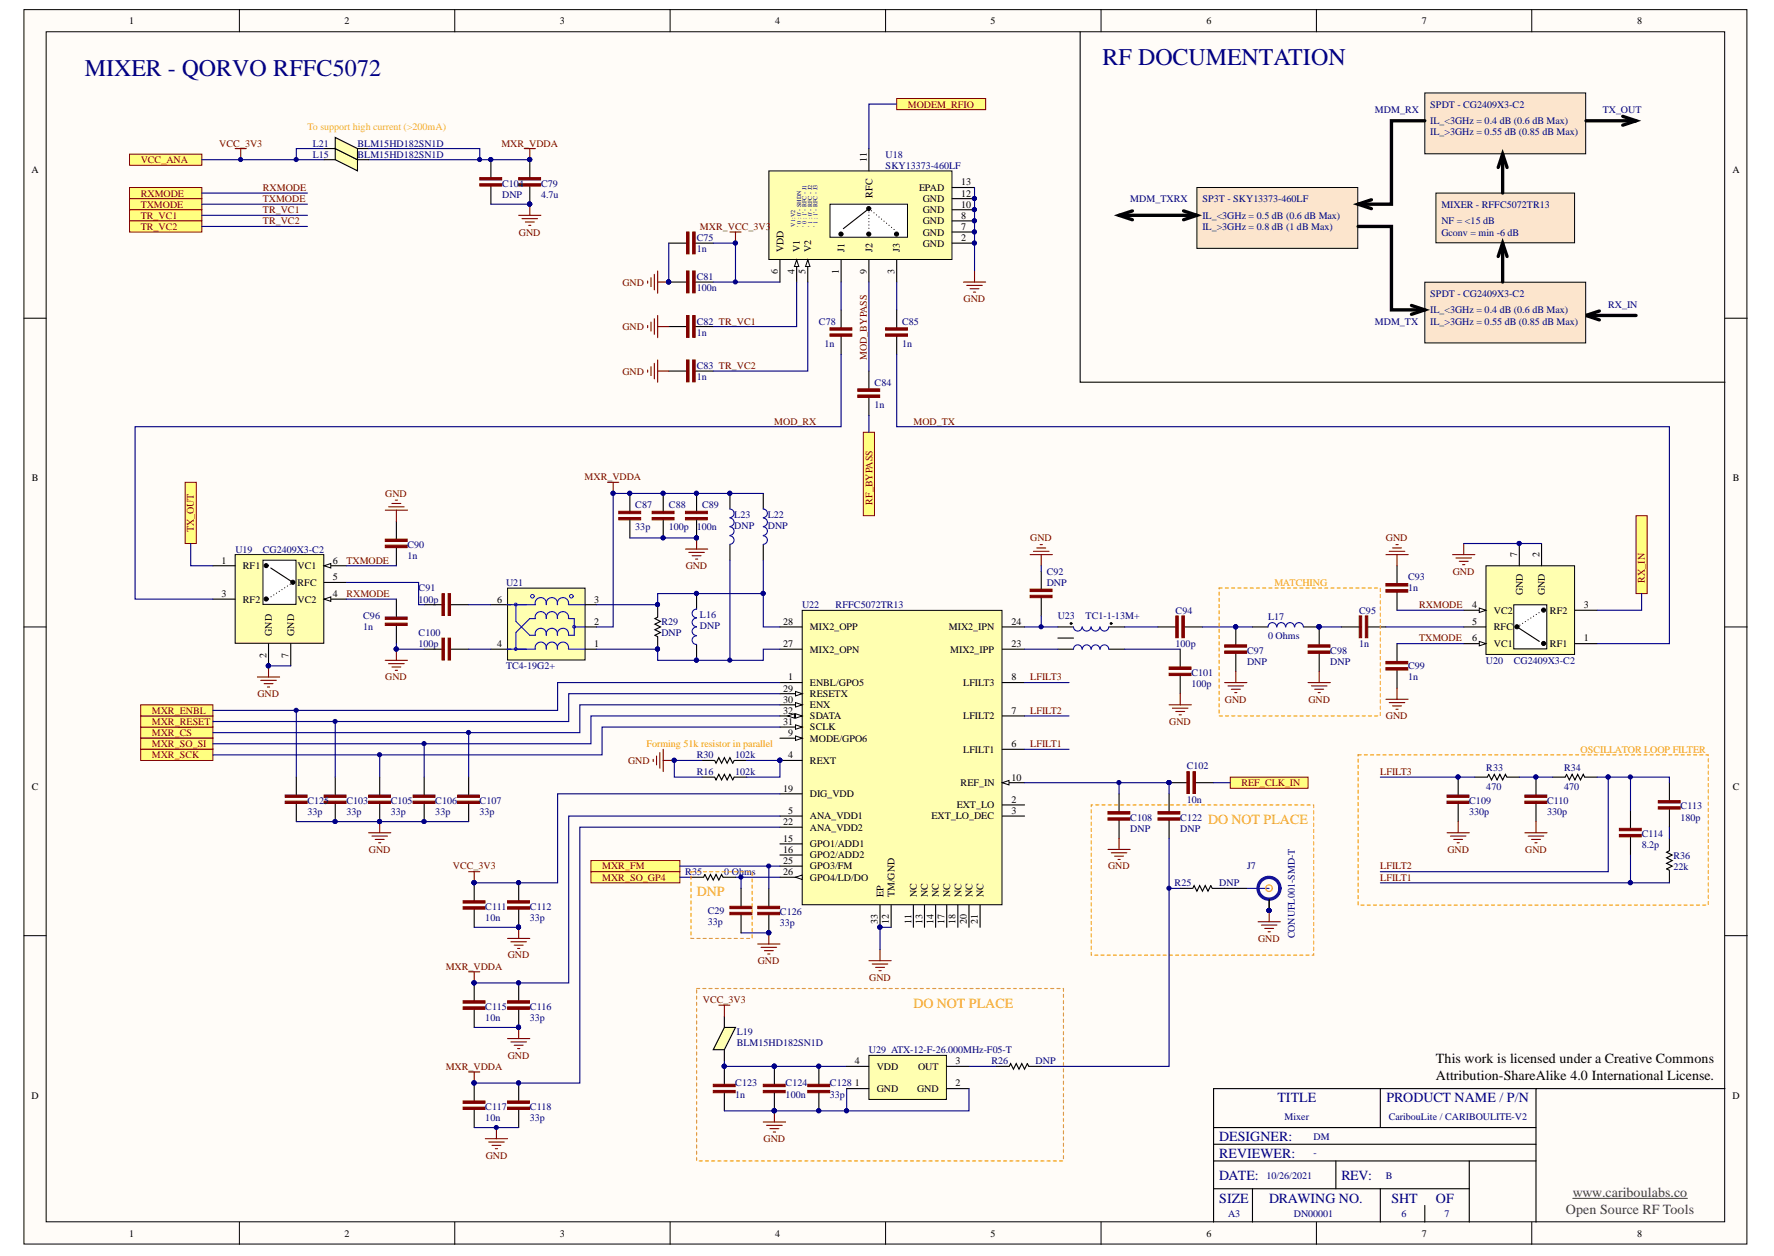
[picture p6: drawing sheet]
<svg xmlns="http://www.w3.org/2000/svg" width="420mm" height="297mm" viewBox="0 0 420 297" stroke-linecap="round" stroke-linejoin="round" font-family="sans-serif">
<defs><g id="words">
<g font-size="5.7" fill="#000080">
<text x="260.9" y="15.5">RF DOCUMENTATION</text>
<text x="20.1" y="18.1">MIXER - QORVO RFFC5072</text>
</g>
<g font-size="3.3" fill="#f90">
<text x="285.9" y="194.9">DO NOT PLACE</text>
<text x="164.9" y="212">DNP</text>
<text x="216.2" y="238.3">DO NOT PLACE</text>
</g>
<g font-size="3.3">
<text x="339.8" y="251.4">This work is licensed under a Creative Commons</text>
<text x="339.8" y="255.4">Attribution-ShareAlike 4.0 International License.</text>
</g>
<g font-size="3.3" fill="#000080">
<text x="302.3" y="260.7">TITLE</text>
<text x="328.1" y="260.7">PRODUCT NAME / P/N</text>
<text x="288.5" y="269.9">DESIGNER:</text>
<text x="288.5" y="273.8">REVIEWER:</text>
<text x="288.5" y="279.1">DATE:</text>
<text x="317.4" y="279.1">REV:</text>
<text x="288.5" y="284.4">SIZE</text>
<text x="300.3" y="284.4">DRAWING NO.</text>
<text x="329.3" y="284.4">SHT</text>
<text x="339.8" y="284.4">OF</text>
</g>
<g font-size="3.3" fill="#404040">
<text x="370.6" y="287">Open Source RF Tools</text>
<text x="372.2" y="283.1">www.cariboulabs.co</text>
</g>
<g font-size="2.4">
<text x="30.6" y="5.7">1</text>
<text x="81.6" y="5.7">2</text>
<text x="132.5" y="5.7">3</text>
<text x="183.5" y="5.7">4</text>
<text x="234.4" y="5.7">5</text>
<text x="285.5" y="5.7">6</text>
<text x="336.4" y="5.7">7</text>
<text x="387.4" y="5.7">8</text>
<text x="7.4" y="40.9">A</text>
<text x="205.1" y="38.3" transform="rotate(-90 205.1 38.3)">11</text>
<text x="410" y="40.9">A</text>
<text x="206.5" y="46.7" transform="rotate(-90 206.5 46.7)">RFC</text>
<text x="217.5" y="45.1">EPAD</text>
<text x="218.4" y="47.8">GND</text>
<text x="227.4" y="43.9">13</text>
<text x="227.4" y="46.5">12</text>
<text x="218.4" y="53.1">GND</text>
<text x="218.4" y="50.4">GND</text>
<text x="227.4" y="51.7">8</text>
<text x="227.4" y="49.1">10</text>
<text x="185.4" y="59.6" transform="rotate(-90 185.4 59.6)">VDD</text>
<text x="189.3" y="59.6" transform="rotate(-90 189.3 59.6)">V1</text>
<text x="191.9" y="59.6" transform="rotate(-90 191.9 59.6)">V2</text>
<text x="199.9" y="59.6" transform="rotate(-90 199.9 59.6)">J1</text>
<text x="206.5" y="59.6" transform="rotate(-90 206.5 59.6)">J2</text>
<text x="213" y="59.6" transform="rotate(-90 213 59.6)">J3</text>
<text x="218.4" y="58.3">GND</text>
<text x="218.4" y="55.7">GND</text>
<text x="227.4" y="57">2</text>
<text x="227.4" y="54.3">7</text>
<text x="184.1" y="64.7" transform="rotate(-90 184.1 64.7)">6</text>
<text x="188" y="64.7" transform="rotate(-90 188 64.7)">4</text>
<text x="190.7" y="64.7" transform="rotate(-90 190.7 64.7)">5</text>
<text x="198.5" y="64.7" transform="rotate(-90 198.5 64.7)">1</text>
<text x="205.1" y="64.7" transform="rotate(-90 205.1 64.7)">9</text>
<text x="211.7" y="64.7" transform="rotate(-90 211.7 64.7)">3</text>
<text x="7.5" y="113.8">B</text>
<text x="410" y="113.8">B</text>
<text x="359" y="131.7" transform="rotate(-90 359 131.7)">7</text>
<text x="364.3" y="131.7" transform="rotate(-90 364.3 131.7)">2</text>
<text x="52.4" y="133.3">1</text>
<text x="57.5" y="134.6">RF1</text>
<text x="70.4" y="134.6">VC1</text>
<text x="78.8" y="133.3">6</text>
<text x="78.8" y="137.3">5</text>
<text x="52.4" y="141.1">3</text>
<text x="57.5" y="142.5">RF2</text>
<text x="70.4" y="138.5">RFC</text>
<text x="70.4" y="142.5">VC2</text>
<text x="78.8" y="141.1">4</text>
<text x="117.6" y="142.5">6</text>
<text x="140.6" y="142.5">3</text>
<text x="348.4" y="143.9">4</text>
<text x="360.4" y="140.8" transform="rotate(-90 360.4 140.8)">GND</text>
<text x="365.6" y="140.8" transform="rotate(-90 365.6 140.8)">GND</text>
<text x="374.8" y="143.9">3</text>
<text x="140.6" y="147.7">2</text>
<text x="185.3" y="147.7">28</text>
<text x="191.7" y="149.1">MIX2_OPP</text>
<text x="224.5" y="149.1">MIX2_IPN</text>
<text x="239.3" y="147.7">24</text>
<text x="348.4" y="147.7">5</text>
<text x="353.5" y="149.1">RFC</text>
<text x="353.5" y="145.1">VC2</text>
<text x="366.8" y="145.1">RF2</text>
<text x="63" y="155.5" transform="rotate(-90 63 155.5)">2</text>
<text x="64.3" y="150.4" transform="rotate(-90 64.3 150.4)">GND</text>
<text x="68.3" y="155.5" transform="rotate(-90 68.3 155.5)">7</text>
<text x="69.6" y="150.4" transform="rotate(-90 69.6 150.4)">GND</text>
<text x="117.6" y="153">4</text>
<text x="140.6" y="153">1</text>
<text x="185.3" y="153">27</text>
<text x="191.7" y="154.3">MIX2_OPN</text>
<text x="224.9" y="154.3">MIX2_IPP</text>
<text x="239.3" y="153">23</text>
<text x="348.4" y="151.7">6</text>
<text x="353.5" y="153">VC1</text>
<text x="366.8" y="153">RF1</text>
<text x="374.8" y="151.7">1</text>
<text x="186.5" y="160.9">1</text>
<text x="239.3" y="160.9">8</text>
<text x="185.3" y="163.5">29</text>
<text x="185.3" y="166.2">30</text>
<text x="191.7" y="162.2">ENBL/GPO5</text>
<text x="191.7" y="164.9">RESETX</text>
<text x="191.7" y="167.5">ENX</text>
<text x="227.9" y="162.2">LFILT3</text>
<text x="185.3" y="171.4">31</text>
<text x="185.3" y="168.8">32</text>
<text x="191.7" y="172.8">SCLK</text>
<text x="191.7" y="170.1">SDATA</text>
<text x="227.9" y="170.1">LFILT2</text>
<text x="239.3" y="168.8">7</text>
<text x="186.5" y="179.3">4</text>
<text x="186.5" y="174.1">9</text>
<text x="191.7" y="175.4">MODE/GPO6</text>
<text x="227.9" y="178">LFILT1</text>
<text x="239.3" y="176.7">6</text>
<text x="191.7" y="180.6">REXT</text>
<text x="227.3" y="185.9">REF_IN</text>
<text x="239.3" y="184.6">10</text>
<text x="7.5" y="186.9">C</text>
<text x="185.3" y="187.2">19</text>
<text x="191.7" y="188.6">DIG_VDD</text>
<text x="226.4" y="191.2">EXT_LO</text>
<text x="239.3" y="189.8">2</text>
<text x="410" y="186.9">C</text>
<text x="185.3" y="195.2">22</text>
<text x="186.5" y="192.4">5</text>
<text x="191.7" y="193.8">ANA_VDD1</text>
<text x="191.7" y="196.4">ANA_VDD2</text>
<text x="220.4" y="193.8">EXT_LO_DEC</text>
<text x="239.3" y="192.4">3</text>
<text x="185.3" y="199">15</text>
<text x="185.3" y="201.7">16</text>
<text x="191.7" y="200.4">GPO1/ADD1</text>
<text x="191.7" y="203">GPO2/ADD2</text>
<text x="185.3" y="204.4">25</text>
<text x="185.3" y="207">26</text>
<text x="191.7" y="205.6">GPO3/FM</text>
<text x="191.7" y="208.3">GPO4/LD/DO</text>
<text x="209.1" y="212.2" transform="rotate(-90 209.1 212.2)">EP</text>
<text x="211.7" y="212.2" transform="rotate(-90 211.7 212.2)">TM/GND</text>
<text x="216.9" y="212.2" transform="rotate(-90 216.9 212.2)">NC</text>
<text x="219.6" y="212.2" transform="rotate(-90 219.6 212.2)">NC</text>
<text x="222.2" y="212.2" transform="rotate(-90 222.2 212.2)">NC</text>
<text x="224.9" y="212.2" transform="rotate(-90 224.9 212.2)">NC</text>
<text x="227.5" y="212.2" transform="rotate(-90 227.5 212.2)">NC</text>
<text x="230.1" y="212.2" transform="rotate(-90 230.1 212.2)">NC</text>
<text x="232.7" y="212.2" transform="rotate(-90 232.7 212.2)">NC</text>
<text x="207.7" y="218.6" transform="rotate(-90 207.7 218.6)">33</text>
<text x="210.3" y="218.6" transform="rotate(-90 210.3 218.6)">12</text>
<text x="215.7" y="218.5" transform="rotate(-90 215.7 218.5)">11</text>
<text x="218.3" y="218.6" transform="rotate(-90 218.3 218.6)">13</text>
<text x="220.9" y="218.6" transform="rotate(-90 220.9 218.6)">14</text>
<text x="223.5" y="218.6" transform="rotate(-90 223.5 218.6)">17</text>
<text x="226.1" y="218.6" transform="rotate(-90 226.1 218.6)">18</text>
<text x="228.8" y="218.6" transform="rotate(-90 228.8 218.6)">20</text>
<text x="231.4" y="218.6" transform="rotate(-90 231.4 218.6)">21</text>
<text x="202.3" y="251.7">4</text>
<text x="226.1" y="251.7">3</text>
<text x="202.3" y="256.9">1</text>
<text x="207.5" y="253">VDD</text>
<text x="217.3" y="253">OUT</text>
<text x="226.1" y="256.9">2</text>
<text x="7.4" y="259.9">D</text>
<text x="207.5" y="258.3">GND</text>
<text x="217" y="258.3">GND</text>
<text x="410" y="259.9">D</text>
<text x="30.6" y="292.4">1</text>
<text x="81.6" y="292.4">2</text>
<text x="132.5" y="292.4">3</text>
<text x="183.5" y="292.4">4</text>
<text x="234.4" y="292.4">5</text>
<text x="285.5" y="292.4">6</text>
<text x="336.4" y="292.4">7</text>
<text x="387.4" y="292.4">8</text>
</g>
<g font-size="2.4" fill="#800000">
<text x="214.8" y="25.4">MODEM_RFIO</text>
<text x="51.9" y="34.7">VCC_3V3</text>
<text x="118.7" y="34.7">MXR_VDDA</text>
<text x="33.3" y="38.5">VCC_ANA</text>
<text x="33.3" y="46.5">RXMODE</text>
<text x="62.2" y="45.1">RXMODE</text>
<text x="62.2" y="47.8">TXMODE</text>
<text x="33.3" y="49.1">TXMODE</text>
<text x="33.3" y="51.7">TR_VC1</text>
<text x="62.2" y="50.4">TR_VC1</text>
<text x="62.2" y="53.1">TR_VC2</text>
<text x="33.3" y="54.3">TR_VC2</text>
<text x="122.8" y="55.7">GND</text>
<text x="165.6" y="54.3">MXR_VCC_3V3</text>
<text x="147.3" y="67.5">GND</text>
<text x="228" y="71.4">GND</text>
<text x="147.3" y="78">GND</text>
<text x="147.3" y="88.6">GND</text>
<text x="205.1" y="85.1" transform="rotate(-90 205.1 85.1)">MOD_BYPASS</text>
<text x="183.2" y="100.4">MOD_RX</text>
<text x="216.2" y="100.4">MOD_TX</text>
<text x="138.3" y="113.6">MXR_VDDA</text>
<text x="91.2" y="117.5">GND</text>
<text x="206.5" y="119.3" transform="rotate(-90 206.5 119.3)">RF_BYPASS</text>
<text x="45.9" y="125.9" transform="rotate(-90 45.9 125.9)">TX_OUT</text>
<text x="243.8" y="128">GND</text>
<text x="328" y="128">GND</text>
<text x="82" y="133.3">TXMODE</text>
<text x="162.3" y="134.6">GND</text>
<text x="343.8" y="135.9">GND</text>
<text x="389.3" y="137.8" transform="rotate(-90 389.3 137.8)">RX_IN</text>
<text x="82" y="141.1">RXMODE</text>
<text x="335.8" y="143.9">RXMODE</text>
<text x="335.8" y="151.7">TXMODE</text>
<text x="91.2" y="160.9">GND</text>
<text x="243.8" y="160.9">LFILT3</text>
<text x="60.9" y="164.9">GND</text>
<text x="289.9" y="166.2">GND</text>
<text x="309.6" y="166.2">GND</text>
<text x="35.9" y="171.4">MXR_RESET</text>
<text x="35.9" y="168.8">MXR_ENBL</text>
<text x="243.8" y="168.8">LFILT2</text>
<text x="276.7" y="171.4">GND</text>
<text x="328" y="170.1">GND</text>
<text x="35.9" y="174.1">MXR_CS</text>
<text x="35.9" y="176.7">MXR_SO_SI</text>
<text x="35.9" y="179.3">MXR_SCK</text>
<text x="243.8" y="176.7">LFILT1</text>
<text x="148.7" y="180.6">GND</text>
<text x="293.8" y="185.9">REF_CLK_IN</text>
<text x="326.6" y="183.2">LFILT3</text>
<text x="87.3" y="201.7">GND</text>
<text x="342.5" y="201.7">GND</text>
<text x="360.9" y="201.7">GND</text>
<text x="107.2" y="205.6">VCC_3V3</text>
<text x="142.5" y="205.6">MXR_FM</text>
<text x="142.5" y="208.3">MXR_SO_GP4</text>
<text x="262.2" y="205.6">GND</text>
<text x="326.6" y="205.6">LFILT2</text>
<text x="326.6" y="208.3">LFILT1</text>
<text x="120.2" y="226.7">GND</text>
<text x="297.7" y="222.7">GND</text>
<text x="105.5" y="229.3">MXR_VDDA</text>
<text x="179.3" y="228">GND</text>
<text x="205.7" y="231.9">GND</text>
<text x="166.3" y="237.2">VCC_3V3</text>
<text x="120.2" y="250.3">GND</text>
<text x="105.5" y="253">MXR_VDDA</text>
<text x="114.9" y="274">GND</text>
<text x="180.7" y="270.1">GND</text>
</g>
<g font-size="2.4" fill="#000080">
<text x="325.4" y="26.7">MDM_RX</text>
<text x="338.5" y="25.4">SPDT - CG2409X3-C2</text>
<text x="338.5" y="29.3">IL_&lt;3GHz = 0.4 dB (0.6 dB Max)</text>
<text x="379.3" y="26.7">TX_OUT</text>
<text x="74" y="34.7">L21</text>
<text x="84.6" y="34.7">BLM15HD182SN1D</text>
<text x="338.5" y="32">IL_&gt;3GHz = 0.55 dB (0.85 dB Max)</text>
<text x="74" y="37.3">L15</text>
<text x="84.6" y="37.3">BLM15HD182SN1D</text>
<text x="209.6" y="39.9">SKY13373-460LF</text>
<text x="209.6" y="37.3">U18</text>
<text x="118.8" y="46.7">DNP</text>
<text x="118.8" y="44.1">C104</text>
<text x="128" y="46.7">4.7u</text>
<text x="128" y="44.1">C79</text>
<text x="267.5" y="47.8">MDM_TXRX</text>
<text x="284.5" y="47.8">SP3T - SKY13373-460LF</text>
<text x="284.5" y="51.7">IL_&lt;3GHz = 0.5 dB (0.6 dB Max)</text>
<text x="341.1" y="49.1">MIXER - RFFC5072TR13</text>
<text x="341.1" y="53.1">NF = &lt;15 dB</text>
<text x="164.9" y="59.6">1n</text>
<text x="164.9" y="57">C75</text>
<text x="284.5" y="54.3">IL_&gt;3GHz = 0.8 dB (1 dB Max)</text>
<text x="341.1" y="55.7">Gconv = min -6 dB</text>
<text x="164.9" y="68.8">100n</text>
<text x="164.9" y="66.2">C81</text>
<text x="338.5" y="70.2">SPDT - CG2409X3-C2</text>
<text x="164.9" y="76.7">C82 TR_VC1</text>
<text x="193.8" y="76.7">C78</text>
<text x="213.5" y="76.7">C85</text>
<text x="325.4" y="76.7">MDM_TX</text>
<text x="338.5" y="76.7">IL_&gt;3GHz = 0.55 dB (0.85 dB Max)</text>
<text x="338.5" y="74.1">IL_&lt;3GHz = 0.4 dB (0.6 dB Max)</text>
<text x="380.5" y="72.8">RX_IN</text>
<text x="164.9" y="79.4">1n</text>
<text x="195.1" y="82">1n</text>
<text x="213.5" y="82">1n</text>
<text x="164.9" y="89.8">1n</text>
<text x="164.9" y="87.2">C83 TR_VC2</text>
<text x="207" y="91.2">C84</text>
<text x="207" y="96.4">1n</text>
<text x="150.3" y="125.4">33p</text>
<text x="150.3" y="120.1">C87</text>
<text x="158.3" y="125.4">100p</text>
<text x="158.3" y="120.1">C88</text>
<text x="164.9" y="125.4">100n</text>
<text x="166.1" y="120.1">C89</text>
<text x="173.8" y="125.2">DNP</text>
<text x="173.8" y="122.5">L23</text>
<text x="181.7" y="125.2">DNP</text>
<text x="181.7" y="122.5">L22</text>
<text x="55.7" y="130.7">U19</text>
<text x="62.2" y="130.7">CG2409X3-C2</text>
<text x="96.4" y="129.6">C90</text>
<text x="96.4" y="132.3">1n</text>
<text x="247.7" y="135.9">C92</text>
<text x="333.2" y="137.3">C93</text>
<text x="99" y="142.5">100p</text>
<text x="99" y="139.9">C91</text>
<text x="119.8" y="138.5">U21</text>
<text x="189.8" y="143.9">U22</text>
<text x="197.8" y="143.9">RFFC5072TR13</text>
<text x="247.7" y="138.5">DNP</text>
<text x="333.2" y="139.9">1n</text>
<text x="85.9" y="149.1">1n</text>
<text x="85.9" y="146.5">C96</text>
<text x="156.5" y="147.8">R29</text>
<text x="165.6" y="148.8">DNP</text>
<text x="165.6" y="146.2">L16</text>
<text x="250.3" y="146.5">U23</text>
<text x="256.9" y="146.5">TC1-1-13M+</text>
<text x="278.2" y="145.1">C94</text>
<text x="300.1" y="146.7">L17</text>
<text x="321.6" y="145.1">C95</text>
<text x="99" y="153">100p</text>
<text x="99" y="150.4">C100</text>
<text x="156.5" y="150.4">DNP</text>
<text x="278.2" y="153">100p</text>
<text x="295.1" y="154.6">C97</text>
<text x="300.1" y="151.2">0 Ohms</text>
<text x="314.8" y="154.6">C98</text>
<text x="321.6" y="153">1n</text>
<text x="119.8" y="158.3">TC4-19G2+</text>
<text x="281.9" y="159.8">C101</text>
<text x="295.1" y="157.2">DNP</text>
<text x="314.8" y="157.2">DNP</text>
<text x="333.2" y="160.9">1n</text>
<text x="333.2" y="158.3">C99</text>
<text x="351.6" y="157">U20</text>
<text x="358.2" y="157">CG2409X3-C2</text>
<text x="281.9" y="162.5">100p</text>
<text x="164.9" y="179.3">R30</text>
<text x="174" y="179.3">102k</text>
<text x="164.9" y="183.2">R16</text>
<text x="174" y="183.2">102k</text>
<text x="280.8" y="182">C102</text>
<text x="351.7" y="182.4">R33</text>
<text x="370.2" y="182.4">R34</text>
<text x="72.8" y="190.1">C125</text>
<text x="82" y="190.1">C103</text>
<text x="92.5" y="190.1">C105</text>
<text x="103" y="190.1">C106</text>
<text x="113.5" y="190.1">C107</text>
<text x="280.8" y="189.8">10n</text>
<text x="347.7" y="190.1">C109</text>
<text x="351.7" y="186.8">470</text>
<text x="366.1" y="190.1">C110</text>
<text x="370.2" y="186.8">470</text>
<text x="397.7" y="191.4">C113</text>
<text x="72.8" y="192.8">33p</text>
<text x="82" y="192.8">33p</text>
<text x="92.5" y="192.8">33p</text>
<text x="103" y="192.8">33p</text>
<text x="113.5" y="192.8">33p</text>
<text x="267.5" y="196.7">DNP</text>
<text x="267.5" y="194.1">C108</text>
<text x="279.3" y="196.7">DNP</text>
<text x="279.3" y="194.1">C122</text>
<text x="347.7" y="192.8">330p</text>
<text x="366.1" y="192.8">330p</text>
<text x="397.7" y="194.1">180p</text>
<text x="388.5" y="200.6">8.2p</text>
<text x="388.5" y="198">C114</text>
<text x="396" y="203.1">R36</text>
<text x="162.2" y="207">R</text>
<text x="163.8" y="207">35</text>
<text x="171.4" y="207">0 Ohms</text>
<text x="278" y="209.6">R25</text>
<text x="288.5" y="209.6">DNP</text>
<text x="295.1" y="205.6">J7</text>
<text x="396" y="205.7">22k</text>
<text x="114.8" y="215.1">C111</text>
<text x="125.4" y="215.1">C112</text>
<text x="114.8" y="217.7">10n</text>
<text x="125.4" y="217.7">33p</text>
<text x="167.5" y="218.8">33p</text>
<text x="167.5" y="216.2">C29</text>
<text x="184.6" y="219.1">33p</text>
<text x="184.6" y="216.5">C126</text>
<text x="306.4" y="221.9" transform="rotate(-90 306.4 221.9)">CONUFL001-SMD-T</text>
<text x="114.8" y="238.8">C115</text>
<text x="125.4" y="238.8">C116</text>
<text x="114.8" y="241.4">10n</text>
<text x="125.4" y="241.4">33p</text>
<text x="174.3" y="244.8">L19</text>
<text x="174.3" y="247.5">BLM15HD182SN1D</text>
<text x="205.6" y="249.1">U29 ATX-12-F-26.000MHz-F05-T</text>
<text x="234.6" y="251.7">R26</text>
<text x="245.1" y="251.7">DNP</text>
<text x="174" y="256.9">C123</text>
<text x="185.9" y="256.9">C124</text>
<text x="196.4" y="256.9">C128</text>
<text x="114.8" y="262.4">C117</text>
<text x="125.4" y="262.4">C118</text>
<text x="174" y="259.6">1n</text>
<text x="185.9" y="259.6">100n</text>
<text x="196.4" y="259.6">33p</text>
<text x="114.8" y="265.1">10n</text>
<text x="125.4" y="265.1">33p</text>
<text x="304" y="264.8">Mixer</text>
<text x="310.8" y="269.6">DM</text>
<text x="328.7" y="264.8">CaribouLite / CARIBOULITE-V2</text>
<text x="310.8" y="273.5">-</text>
<text x="299.7" y="278.7">10/26/2021</text>
<text x="328" y="278.7">B</text>
<text x="290.6" y="287.7">A3</text>
<text x="306.2" y="287.7">DN00001</text>
<text x="331.6" y="287.7">6</text>
<text x="341.8" y="287.7">7</text>
</g>
<text font-size="2.4" fill="#f93" x="72.8" y="30.7">To support high current (&gt;200mA)</text>
<g font-size="2.4" fill="#f90">
<text x="301.6" y="138.5">MATCHING</text>
<text x="153" y="176.7">Forming 51k resistor in parallel</text>
<text x="374" y="178">OSCILLATOR LOOP FILTER</text>
</g>
<g font-size="1.4" fill="#000080">
<text x="188.2" y="53.6" transform="rotate(-90 188.2 53.6)">V1:V2</text>
<text x="189.6" y="53.6" transform="rotate(-90 189.6 53.6)">' 0 : 0' - SHDN</text>
<text x="190.8" y="53.6" transform="rotate(-90 190.8 53.6)">' 0 : 1' - RFC - J1</text>
<text x="192.2" y="53.6" transform="rotate(-90 192.2 53.6)">' 1 : 0' - RFC - J2</text>
<text x="193.4" y="53.6" transform="rotate(-90 193.4 53.6)">' 1 : 1' - RFC - J3</text>
</g>
</g></defs>
<g fill="#fffcf8" stroke="#000" stroke-width=".24">
<path d="M5.7 2.3h407.7v291.9h-407.7z"/>
<path d="M10.9 7.5h397.2v281.5h-397.2z"/>
</g>
<g fill="none" stroke="#000" stroke-width=".24">
<path d="M56.7 2.3v5.2M107.6 2.3v5.2M158.6 2.3v5.2M209.6 2.3v5.2M260.6 2.3v5.2M311.5 2.3v5.2M362.5 2.3v5.2M5.7 75.3h5.2M408.2 75.3h5.3M5.7 148.3h5.2M408.2 148.3h5.3M5.7 221.3h5.2"/>
<path d="M408.2 221.3h5.3M56.7 289v5.3M107.6 289v5.3M158.6 289v5.3M209.6 289v5.3M260.6 289v5.3M311.5 289v5.3M362.5 289v5.3"/>
</g>
<g fill="none" stroke="#000" stroke-width=".26">
<path d="M326.6 257.5v9.2M363.5 257.5h-76.3v9.2M408.2 257.5h-44.7v31.5M287.2 270.6h76.3M316.1 274.6v6.5M347.7 274.6v14.4M363.5 274.6h-76.3v6.5M363.5 266.7h-76.3v7.9M287.2 281.1v7.9M287.2 281.1h60.5M296.4 281.1v7.9M326.6 281.1v7.9"/>
<path d="M337.2 285.1v3.9"/>
</g>
<path d="M372.2 283.4h27.1" fill="none" stroke="#404040" stroke-width=".24"/>
<path d="M30.7 36.5h17.1v2.6h-17.1z" fill-rule="evenodd" fill="#ffff80" stroke="#800000" stroke-width=".24"/>
<g fill="none" stroke="#000" stroke-width=".26">
<path d="M149.1 116.7v4.6M156.9 116.7v4.6M164.8 116.7v4.6M149.1 122.6v4.6M156.9 122.6v4.6M164.8 122.6v4.6M100.4 153.5h4.6M100.4 143h4.6M106.3 153.5h4.6M106.3 143h4.6M155.6 146l-.6 .3 1.3 .7-1.3 .6 1.3 .7-1.3 .6 1.3 .7-1.3 .6 .6 .4M155.6 143v2.9"/>
<path d="M155.6 150.6v2.9M164.8 140.4v3.7M164.8 152.5v3.7M250.3 148.3h3.7M250.3 153.5h3.7M250.3 150.9h3.7M262.5 148.3h3.6M262.5 153.5h3.6M274 148.3h4.6M279.3 153.5v4.6M279.3 159.5v4.6M279.9 148.3h4.7"/>
<path d="M292.4 148.3v4.6M292.4 154.2v4.6M296.4 148.3h3.7M308.5 148.3h3.7v4.6M312.2 154.2v4.6M317.4 148.3h4.6M323.4 148.3h4.6M166.2 179.8h2.8M169.1 179.8l.3 .7 .7-1.3 .7 1.3 .6-1.3 .7 1.3 .6-1.3 .7 1.3 .3-.7h3"/>
</g>
<g fill="#000080" stroke="#000080" stroke-width=".24">
<circle cx="312.1" cy="148.2" r=".49"/>
<circle cx="292.4" cy="148.2" r=".49"/>
<circle cx="164.8" cy="156.1" r=".49"/>
<circle cx="164.8" cy="140.3" r=".49"/>
<circle cx="155.6" cy="153.5" r=".49"/>
<circle cx="155.6" cy="143" r=".49"/>
<circle cx="149" cy="116.7" r=".49"/>
<circle cx="156.9" cy="127.2" r=".48"/>
<circle cx="156.9" cy="116.7" r=".49"/>
<circle cx="164.8" cy="127.2" r=".48"/>
<circle cx="164.8" cy="116.7" r=".49"/>
<circle cx="159.5" cy="179.8" r=".49"/>
</g>
<g fill="#800000" stroke="#800000" stroke-width=".24">
<path d="M309.5 154h5.2v.5h-5.2z"/>
<path d="M309.5 152.5h5.2v.6h-5.2z"/>
<path d="M289.8 154h5.2v.5h-5.2z"/>
<path d="M289.8 152.5h5.2v.6h-5.2z"/>
<path d="M323.1 145.7h.6v5.1h-.6z"/>
<path d="M321.6 145.7h.6v5.1h-.6z"/>
<path d="M279.7 145.7h.6v5.1h-.6z"/>
<path d="M278.2 145.7h.6v5.1h-.6z"/>
<path d="M276.7 157.7h5.1v.6h-5.1z"/>
<path d="M276.7 159.2h5.1v.6h-5.1z"/>
<path d="M106 150.9h.6v5.2h-.6z"/>
<path d="M104.6 150.9h.6v5.2h-.6z"/>
<path d="M104.6 140.4h.6v5.2h-.6z"/>
<path d="M106 140.4h.6v5.2h-.6z"/>
<path d="M146.4 122.4h5.2v.5h-5.2z"/>
<path d="M146.4 120.9h5.2v.6h-5.2z"/>
<path d="M154.3 122.4h5.2v.5h-5.2z"/>
<path d="M154.3 120.9h5.2v.6h-5.2z"/>
<path d="M162.2 122.4h5.2v.5h-5.2z"/>
<path d="M162.2 120.9h5.2v.6h-5.2z"/>
</g>
<g fill="none" stroke="#00f" stroke-width=".26">
<path d="M164.8 148.3a1 1 0 0 0-1 1 1 1 0 0 0 1 1M164.8 146.2a1.01 1.01 0 0 0-1 1 1.01 1.01 0 0 0 1 1M164.8 144.1a1.01 1.01 0 0 0-1 1 1.01 1.01 0 0 0 1 1M164.8 150.4a1.01 1.01 0 0 0-1 1 1.01 1.01 0 0 0 1 1M256.1 153.5a1.01 1.01 0 0 0-1.1-1 1.01 1.01 0 0 0-1 1M256.1 148.3a1.01 1.01 0 0 1-1.1 .9 1.01 1.01 0 0 1-1-.9M258.2 153.5a1.01 1.01 0 0 0-1.1-1 1.01 1.01 0 0 0-1 1M258.2 148.3a1.01 1.01 0 0 1-1 .9 1.01 1.01 0 0 1-1.1-.9M260.3 153.5a1.01 1.01 0 0 0-1-1 1.01 1.01 0 0 0-1.1 1M260.3 148.3a1.01 1.01 0 0 1-1 .9 1.01 1.01 0 0 1-1.1-.9M262.4 153.5a1.01 1.01 0 0 0-1-1 1.01 1.01 0 0 0-1.1 1M262.4 148.3a1.01 1.01 0 0 1-1 .9 1.01 1.01 0 0 1-1.1-.9"/>
<path d="M302.1 148.3a1.01 1.01 0 0 0-1-1.1 1.01 1.01 0 0 0-1 1.1M304.2 148.3a1.01 1.01 0 0 0-1-1.1 1.01 1.01 0 0 0-1 1.1M306.3 148.3a1.01 1.01 0 0 0-1-1.1 1.01 1.01 0 0 0-1 1.1M308.4 148.3a1.01 1.01 0 0 0-1-1.1 1.01 1.01 0 0 0-1 1.1"/>
</g>
<g fill="none" stroke="#800000" stroke-width=".26">
<path d="M162.2 129.9h5.3M163 130.6h3.7M163.8 131.4h2.1M164.6 132.2h.5M164.8 127.2v2.7M292.4 158.8v2.6M312.2 158.8v2.6M154.6 179.6v.5M155.4 178.8v2.1M156.2 178v3.7M156.9 177.2v5.3M156.9 179.8h2.7"/>
<path d="M276.7 166.7h5.2M277.4 167.5h3.7M278.2 168.3h2.1M279 169.1h.6M279.3 164.1v2.6M289.8 161.4h5.3M290.6 162.2h3.7M291.4 163h2.1M292.2 163.8h.5M309.5 161.4h5.3M310.3 162.2h3.7M311.1 163h2.1"/>
<path d="M311.9 163.8h.5M205.6 227.2h5.3M206.4 228h3.7M207.2 228.8h2.1M208 229.6h.5M208.3 224.6v2.6"/>
</g>
<g fill="#000" stroke="#000" stroke-width=".24">
<circle cx="253.5" cy="147.4" r=".22"/>
<circle cx="262.9" cy="147.4" r=".22"/>
</g>
<path d="M33.3 172h17.1v2.6h-17.1z" fill-rule="evenodd" fill="#ffff80" stroke="#800000" stroke-width=".24"/>
<path d="M42.3 172h2.7" fill="none" stroke="#800000" stroke-width=".26"/>
<g fill="#ffff80" stroke="#800000" stroke-width=".24">
<path d="M33.3 174.6h17.1v2.6h-17.1z" fill-rule="evenodd"/>
<path d="M33.3 177.2h17.1v2.6h-17.1z" fill-rule="evenodd"/>
</g>
<g fill="none" stroke="#800000" stroke-width=".26">
<path d="M122.7 50.9h5.3M123.5 51.7h3.7M124.3 52.5h2.1M125.1 53.3h.5M125.4 48.3v2.6M143.8 114.1h2.6M145.1 114.1v2.6M243.8 131.2h5.2M244.6 130.4h3.6M245.3 129.6h2.2M246.1 128.8h.6M246.4 131.2v2.6"/>
<path d="M87.2 196.9h5.3M88 197.7h3.7M88.8 198.5h2.1M89.6 199.3h.5M89.9 194.3v2.6M122.7 219.3v2.6M120.1 221.9h5.3M120.9 222.7h3.7M121.7 223.5h2.1M122.5 224.3h.5"/>
</g>
<g fill="#000080" stroke="#000080" stroke-width=".24">
<circle cx="89.8" cy="194.3" r=".48"/>
<circle cx="125.3" cy="48.3" r=".49"/>
<circle cx="145.1" cy="116.7" r=".49"/>
<circle cx="122.7" cy="208.7" r=".49"/>
<circle cx="122.7" cy="219.3" r=".49"/>
<circle cx="112.2" cy="208.7" r=".49"/>
<circle cx="100.3" cy="194.3" r=".48"/>
</g>
<path d="M246.4 135.1v4.6M246.4 141v4.6M89.9 183.8v4.6M89.9 189.7v4.6M100.4 183.8v4.6M100.4 189.7v4.6M110.9 183.8v4.6M110.9 189.7v4.6M112.2 208.8v4.6M112.2 214.7v4.6M122.7 208.8v4.6M122.7 214.7v4.6" fill="none" stroke="#000" stroke-width=".26"/>
<g fill="#800000" stroke="#800000" stroke-width=".24">
<path d="M120.1 213h5.2v.6h-5.2z"/>
<path d="M120.1 214.4h5.2v.6h-5.2z"/>
<path d="M109.6 213h5.2v.6h-5.2z"/>
<path d="M109.6 214.4h5.2v.6h-5.2z"/>
<path d="M87.2 188h5.2v.6h-5.2z"/>
<path d="M87.2 189.5h5.2v.5h-5.2z"/>
<path d="M97.7 188h5.2v.6h-5.2z"/>
<path d="M97.7 189.5h5.2v.5h-5.2z"/>
<path d="M108.3 188h5.2v.6h-5.2z"/>
<path d="M108.3 189.5h5.2v.5h-5.2z"/>
<path d="M243.8 139.3h5.2v.6h-5.2z"/>
<path d="M243.8 140.8h5.2v.6h-5.2z"/>
</g>
<path d="M351.6 133.8h21v21h-21z" fill="#ffffb0" stroke="#000" stroke-width=".24"/>
<path d="M359.5 128.5v5.3M364.8 128.5v5.3M346.4 152.2h5.2M372.7 152.2h5.3M372.7 144.3h5.3" fill="none" stroke="#000" stroke-width=".26"/>
<circle cx="359.5" cy="128.5" r=".48" fill="#000080" stroke="#000080" stroke-width=".24"/>
<path d="M350.1 151.7l1.5 .5-1.5 .5z" fill="#fffcf8" stroke="#000" stroke-width=".24"/>
<path d="M346.4 148.3h5.2M346.4 144.3h5.2" fill="none" stroke="#000" stroke-width=".26"/>
<path d="M350.1 143.8l1.5 .5-1.5 .6z" fill="#fffcf8" stroke="#000" stroke-width=".24"/>
<path d="M358.2 143h7.8v10.5h-7.8z" fill="#fff" stroke="#000" stroke-width=".24"/>
<g fill="#000" stroke="#000" stroke-width=".24">
<circle cx="359" cy="148.2" r=".49"/>
<circle cx="365.3" cy="144.3" r=".49"/>
<circle cx="365.3" cy="152.2" r=".49"/>
</g>
<path d="M359 148.3l5.3 3.4" fill="none" stroke="#000" stroke-width=".26"/>
<path d="M359 148.3l5.3-3.4" fill="none" stroke="#000" stroke-width=".26" stroke-dasharray="0 .7"/>
<circle cx="359.5" cy="128.5" r=".48" fill="#000080" stroke="#000080" stroke-width=".24"/>
<path d="M55.7 131.2h20.9v20.9h-20.9z" fill="#ffffb0" stroke="#000" stroke-width=".24"/>
<path d="M50.4 133.8h5.3M76.7 133.8h5.3M50.4 141.7h5.3M63.5 152.2v5.3M68.8 152.2v5.3" fill="none" stroke="#000" stroke-width=".26"/>
<circle cx="63.5" cy="157.5" r=".48" fill="#000080" stroke="#000080" stroke-width=".24"/>
<path d="M76.7 133.8l1.6-.5v1z" fill="#fffcf8" stroke="#000" stroke-width=".24"/>
<path d="M76.7 137.7h5.3M76.7 141.7h5.3" fill="none" stroke="#000" stroke-width=".26"/>
<path d="M76.7 141.7l1.6-.5v1z" fill="#fffcf8" stroke="#000" stroke-width=".24"/>
<path d="M62.2 132.5h7.8v10.4h-7.8z" fill="#fff" stroke="#000" stroke-width=".24"/>
<g fill="#000" stroke="#000" stroke-width=".24">
<circle cx="63" cy="133.8" r=".48"/>
<circle cx="69.3" cy="137.7" r=".49"/>
<circle cx="63" cy="141.7" r=".49"/>
</g>
<path d="M64.1 134.3l5.2 3.4" fill="none" stroke="#000" stroke-width=".26"/>
<path d="M69.3 137.7l-5.2 3.5" fill="none" stroke="#000" stroke-width=".26" stroke-dasharray="0 .7"/>
<circle cx="63.5" cy="157.5" r=".48" fill="#000080" stroke="#000080" stroke-width=".24"/>
<path d="M343.7 131.2h5.3M344.5 132h3.7M345.3 132.7h2.1M346.1 133.5h.5M346.4 128.5v2.7M63.5 157.5v2.6M60.9 160.1h5.3M61.7 160.9h3.7M62.5 161.7h2.1M63.3 162.5h.5" fill="none" stroke="#800000" stroke-width=".26"/>
<path d="M189.8 144.4h47.3v69.6h-47.3z" fill="#ffffb0" stroke="#000" stroke-width=".24"/>
<path d="M184.6 161.4h5.2M184.6 179.8h5.2M184.6 174.6h5.2M237.2 161.4h5.3M237.2 177.2h5.3M237.2 169.3h5.3M184.6 193h5.2M237.2 190.4h5.3M237.2 193h5.3" fill="none" stroke="#000" stroke-width=".26"/>
<circle cx="184.5" cy="179.8" r=".49" fill="#000080" stroke="#000080" stroke-width=".24"/>
<path d="M188.3 174.1l1.5 .5-1.5 .5z" fill="#fffcf8" stroke="#000" stroke-width=".24"/>
<path d="M237.2 185.1h5.3" fill="none" stroke="#000" stroke-width=".26"/>
<path d="M237.2 185.1l1.6-.5v1z" fill="#fffcf8" stroke="#000" stroke-width=".24"/>
<g fill="none" stroke="#000" stroke-width=".26">
<path d="M237.2 153.5h5.3M237.2 148.3h5.3M184.6 199.6h5.2M184.6 187.7h5.2M184.6 195.6h5.2M184.6 202.2h5.2M184.6 204.8h5.2M184.6 207.5h5.2M210.9 214v5.3M216.1 214v5.3M218.8 214v5.3M221.4 214v5.3"/>
<path d="M224 214v5.3M226.7 214v5.3M229.3 214v5.3M231.9 214v5.3"/>
</g>
<path d="M188.3 207.5l1.5-.6v1.1z" fill="#fffcf8" stroke="#000" stroke-width=".24"/>
<path d="M184.6 153.5h5.2M184.6 148.3h5.2M184.6 164.1h5.2" fill="none" stroke="#000" stroke-width=".26"/>
<path d="M188.3 163.5l1.5 .6-1.5 .5z" fill="#fffcf8" stroke="#000" stroke-width=".24"/>
<path d="M184.6 166.7h5.2" fill="none" stroke="#000" stroke-width=".26"/>
<path d="M188.3 166.2l1.5 .5-1.5 .5z" fill="#fffcf8" stroke="#000" stroke-width=".24"/>
<path d="M184.6 172h5.2" fill="none" stroke="#000" stroke-width=".26"/>
<path d="M188.3 171.4l1.5 .6-1.5 .5z" fill="#fffcf8" stroke="#000" stroke-width=".24"/>
<path d="M184.6 169.3h5.2" fill="none" stroke="#000" stroke-width=".26"/>
<g fill="#fffcf8" stroke="#000" stroke-width=".24">
<path d="M188.3 168.8l1.5 .5-1.5 .5z"/>
<path d="M186.4 169.3l1.6-.5v1z"/>
</g>
<path d="M208.3 214v5.3" fill="none" stroke="#000" stroke-width=".26"/>
<g fill="#000080" stroke="#000080" stroke-width=".24">
<circle cx="208.2" cy="219.3" r=".49"/>
<circle cx="184.5" cy="179.8" r=".49"/>
</g>
<path d="M291.1 183.8h18.4v2.6h-18.4z" fill-rule="evenodd" fill="#ffff80" stroke="#800000" stroke-width=".24"/>
<g fill="none" stroke="#000" stroke-width=".26">
<path d="M264.8 187.7v4.6M264.8 193.7v4.6M276.7 185.1h4.6M282.6 185.1h4.6M345.1 183.8v4.6M345.1 189.7v4.6M349 183.8h2.9M352 183.8l.3-.7 .7 1.3 .6-1.3 .7 1.3 .6-1.3 .7 1.3 .6-1.3 .4 .7M356.6 183.8h2.9M363.5 183.8v4.6M363.5 189.7v4.6M367.4 183.8h2.9"/>
<path d="M370.4 183.8l.3-.7 .7 1.3 .6-1.3 .7 1.3 .6-1.3 .7 1.3 .7-1.3 .3 .7M375.1 183.8h2.9M385.8 191.7v4.6M385.8 197.6v4.6M395.1 185.1v4.6M395.1 191v4.6M395.1 198.3v2.9M395.1 201.2l-.7 .3 1.3 .7-1.3 .7 1.3 .6-1.3 .7 1.3 .6-1.3 .7 .7 .3M395.1 205.9v2.9"/>
</g>
<g fill="#000080" stroke="#000080" stroke-width=".24">
<circle cx="276.6" cy="185.1" r=".49"/>
<circle cx="345" cy="183.8" r=".49"/>
<circle cx="363.4" cy="183.8" r=".49"/>
</g>
<g fill="#800000" stroke="#800000" stroke-width=".24">
<path d="M282.3 182.5h.6v5.2h-.6z"/>
<path d="M280.9 182.5h.5v5.2h-.5z"/>
<path d="M262.2 191.9h5.2v.6h-5.2z"/>
<path d="M262.2 193.4h5.2v.6h-5.2z"/>
<path d="M342.4 188h5.2v.6h-5.2z"/>
<path d="M342.4 189.5h5.2v.5h-5.2z"/>
<path d="M360.9 188h5.1v.6h-5.1z"/>
<path d="M360.9 189.5h5.1v.5h-5.1z"/>
<path d="M383.2 195.9h5.2v.6h-5.2z"/>
<path d="M383.2 197.3h5.2v.6h-5.2z"/>
<path d="M392.4 189.3h5.2v.6h-5.2z"/>
<path d="M392.4 190.8h5.2v.5h-5.2z"/>
</g>
<g fill="none" stroke="#800000" stroke-width=".26">
<path d="M264.8 198.3v2.6M342.4 196.9h5.3M343.2 197.7h3.7M344 198.5h2.1M344.8 199.3h.5M345.1 194.3v2.6M360.9 196.9h5.2M361.6 197.7h3.7M362.4 198.5h2.1M363.2 199.3h.5M363.5 194.3v2.6M262.2 200.9h5.2"/>
<path d="M263 201.7h3.7M263.8 202.5h2.1M264.6 203.3h.5"/>
</g>
<path d="M33.3 169.3h17.1v2.7h-17.1z" fill-rule="evenodd" fill="#ffff80" stroke="#800000" stroke-width=".24"/>
<path d="M79.3 183.8v4.6M79.3 189.7v4.6M112.2 232.5v4.6M112.2 238.4v4.6M122.7 232.5v4.6M122.7 238.4v4.6M112.2 256.1v4.6M122.7 256.1v4.6M112.2 262.1v4.6M122.7 262.1v4.6" fill="none" stroke="#000" stroke-width=".26"/>
<g fill="#000080" stroke="#000080" stroke-width=".24">
<circle cx="79.3" cy="194.3" r=".48"/>
<circle cx="122.7" cy="232.4" r=".48"/>
<circle cx="122.7" cy="242.9" r=".49"/>
<circle cx="112.2" cy="232.4" r=".48"/>
<circle cx="122.7" cy="256.1" r=".49"/>
<circle cx="112.2" cy="256.1" r=".49"/>
<circle cx="117.4" cy="266.6" r=".48"/>
</g>
<g fill="#800000" stroke="#800000" stroke-width=".24">
<path d="M76.7 188h5.2v.6h-5.2z"/>
<path d="M76.7 189.5h5.2v.5h-5.2z"/>
<path d="M120.1 236.7h5.2v.6h-5.2z"/>
<path d="M120.1 238.1h5.2v.6h-5.2z"/>
<path d="M109.6 236.7h5.2v.6h-5.2z"/>
<path d="M109.6 238.1h5.2v.6h-5.2z"/>
<path d="M120.1 260.4h5.2v.5h-5.2z"/>
<path d="M120.1 261.8h5.2v.6h-5.2z"/>
<path d="M109.6 260.4h5.2v.5h-5.2z"/>
<path d="M109.6 261.8h5.2v.6h-5.2z"/>
</g>
<g fill="none" stroke="#800000" stroke-width=".26">
<path d="M110.9 229.8h2.6M112.2 229.8v2.7M110.9 253.5h2.6M112.2 253.5v2.6M120.1 245.6h5.3M120.9 246.4h3.7M121.7 247.2h2.1M122.5 248h.5M122.7 243v2.6M114.8 269.3h5.3M115.6 270.1h3.7M116.4 270.9h2.1"/>
<path d="M117.2 271.7h.5M117.5 266.7v2.6"/>
</g>
<g fill="#ffff80" stroke="#800000" stroke-width=".24">
<path d="M387.2 122h2.6v18.4h-2.6z" fill-rule="evenodd"/>
<path d="M212.2 23.3h21v2.6h-21z" fill-rule="evenodd"/>
</g>
<path d="M93.8 123.3v4.6M93.8 129.2v4.6M330.6 133.8v4.6M330.6 139.7v4.6M93.8 141.7v4.6M93.8 147.6v4.6M330.6 152.2v4.6M330.6 158.1v4.6" fill="none" stroke="#000" stroke-width=".26"/>
<g fill="#800000" stroke="#800000" stroke-width=".24">
<path d="M91.2 127.5h5.2v.6h-5.2z"/>
<path d="M91.2 128.9h5.2v.6h-5.2z"/>
<path d="M91.2 147.4h5.2v.5h-5.2z"/>
<path d="M91.2 145.9h5.2v.6h-5.2z"/>
<path d="M328 157.9h5.1v.6h-5.1z"/>
<path d="M328 156.4h5.1v.6h-5.1z"/>
<path d="M328 138h5.1v.6h-5.1z"/>
<path d="M328 139.5h5.1v.5h-5.1z"/>
</g>
<g fill="none" stroke="#800000" stroke-width=".26">
<path d="M92 119.9h3.6M92.7 119.1h2.2M93.5 118.3h.6M91.2 120.6h5.2M93.8 120.6v2.7M328 131.2h5.2M328.8 130.4h3.6M329.5 129.6h2.1M330.3 128.8h.6M330.6 131.2v2.6M91.2 156.2h5.2M92 157h3.6"/>
<path d="M92.7 157.7h2.2M93.5 158.5h.6M93.8 153.5v2.7M328 165.4h5.2M328.8 166.2h3.6M329.5 167h2.1M330.3 167.7h.6M330.6 162.7v2.7"/>
</g>
<circle cx="93.8" cy="153.5" r=".49" fill="#000080" stroke="#000080" stroke-width=".24"/>
<g fill="#ffff80" stroke="#800000" stroke-width=".24">
<path d="M30.7 44.3h17.1v2.7h-17.1z" fill-rule="evenodd"/>
<path d="M30.7 47h17.1v2.6h-17.1z" fill-rule="evenodd"/>
</g>
<g fill="none" stroke="#800000" stroke-width=".26">
<path d="M153.3 66.4v.6M153.3 77v.5M154.1 65.7v2.1M154.1 76.2v2.1M154.8 64.9v3.7M154.8 75.4v3.7M155.6 64.1v5.2M155.6 74.6v5.3M155.6 66.7h2.7M155.6 77.2h2.7M228 66.7h5.2M228.8 67.5h3.7"/>
<path d="M229.6 68.3h2.1M230.4 69.1h.5M230.6 64.1v2.6M153.3 87.5v.5M154.1 86.7v2.1M154.8 85.9v3.7M155.6 85.1v5.3M155.6 87.8h2.7"/>
</g>
<circle cx="158.2" cy="66.7" r=".49" fill="#000080" stroke="#000080" stroke-width=".24"/>
<path d="M158.3 77.2h4.6M158.3 66.7h4.6M164.2 77.2h4.6M164.2 66.7h4.6M158.3 87.8h4.6M164.2 87.8h4.6" fill="none" stroke="#000" stroke-width=".26"/>
<g fill="#800000" stroke="#800000" stroke-width=".24">
<path d="M163.9 85.1h.6v5.2h-.6z"/>
<path d="M162.5 85.1h.6v5.2h-.6z"/>
<path d="M163.9 74.6h.6v5.2h-.6z"/>
<path d="M162.5 74.6h.6v5.2h-.6z"/>
<path d="M162.5 64.1h.6v5.2h-.6z"/>
<path d="M163.9 64.1h.6v5.2h-.6z"/>
</g>
<g fill="#ffff80" stroke="#800000" stroke-width=".24">
<path d="M30.7 49.6h17.1v2.6h-17.1z" fill-rule="evenodd"/>
<path d="M30.7 52.2h17.1v2.7h-17.1z" fill-rule="evenodd"/>
<path d="M204.3 102.2h2.6v19.8h-2.6z" fill-rule="evenodd"/>
</g>
<path d="M205.6 87.8v4.6M205.6 93.7v4.6" fill="none" stroke="#000" stroke-width=".26"/>
<g fill="#800000" stroke="#800000" stroke-width=".24">
<path d="M203 92h5.2v.5h-5.2z"/>
<path d="M203 93.4h5.2v.6h-5.2z"/>
</g>
<path d="M43.8 114.1h2.6v14.4h-2.6z" fill-rule="evenodd" fill="#ffff80" stroke="#800000" stroke-width=".24"/>
<path d="M199 73.3v4.6M199 79.2v4.6M212.2 73.3v4.6M212.2 79.2v4.6" fill="none" stroke="#000" stroke-width=".26"/>
<g fill="#800000" stroke="#800000" stroke-width=".24">
<path d="M209.6 77.5h5.2v.6h-5.2z"/>
<path d="M209.6 79h5.2v.5h-5.2z"/>
<path d="M196.4 77.5h5.2v.6h-5.2z"/>
<path d="M196.4 79h5.2v.5h-5.2z"/>
</g>
<path d="M120.1 139.1h18.4v17h-18.4z" fill="#ffffb0" stroke="#000" stroke-width=".24"/>
<g fill="none" stroke="#00f" stroke-width=".26">
<path d="M122.1 143v4l3.3 3.2h1.3a1.32 1.32 0 0 1 1.3-1.6 1.32 1.32 0 0 1 1.2 1.6M129.2 143a1.33 1.33 0 0 0-1.2-1.7 1.33 1.33 0 0 0-1.3 1.7h-6.7M129.2 153.5a1.33 1.33 0 0 0-1.2-1.7 1.33 1.33 0 0 0-1.3 1.7h-6.7M129.2 146.3a1.32 1.32 0 0 0-1.2-1.7 1.32 1.32 0 0 0-1.3 1.7h-1.3l-3.3 3.3v3.9M131.9 143a1.33 1.33 0 0 0-1.3-1.7 1.33 1.33 0 0 0-1.3 1.7M131.9 153.5a1.33 1.33 0 0 0-1.3-1.7 1.33 1.33 0 0 0-1.3 1.7M131.9 146.3a1.32 1.32 0 0 0-1.3-1.7 1.32 1.32 0 0 0-1.3 1.7M131.9 150.2a1.32 1.32 0 0 0-1.3-1.6 1.32 1.32 0 0 0-1.3 1.6M134.5 143a1.33 1.33 0 0 0-1.3-1.7 1.33 1.33 0 0 0-1.2 1.7M134.5 153.5a1.33 1.33 0 0 0-1.3-1.7 1.33 1.33 0 0 0-1.2 1.7M134.5 146.3a1.32 1.32 0 0 0-1.3-1.7 1.32 1.32 0 0 0-1.3 1.7M134.5 150.2a1.32 1.32 0 0 0-1.3-1.6 1.32 1.32 0 0 0-1.3 1.6"/>
<path d="M134.6 146.3h1.3v3.9h-1.3M134.6 143h3.9M134.6 153.5h3.9M135.9 148.3h2.6"/>
</g>
<g fill="none" stroke="#00f" stroke-width=".24">
<circle cx="122" cy="153.5" r=".33"/>
<circle cx="122" cy="143" r=".33"/>
<circle cx="126" cy="141" r=".43"/>
<circle cx="135.2" cy="141" r=".43"/>
<circle cx="135.9" cy="148.2" r=".33"/>
</g>
<path d="M116.2 143h4.7M116.2 153.5h4.7M138.5 143h2.7M138.5 153.5h2.7M138.5 148.3h2.7" fill="none" stroke="#000" stroke-width=".26"/>
<path d="M181.9 40.4h43.4v21h-43.4z" fill="#ffffb0" stroke="#000" stroke-width=".24"/>
<path d="M225.4 57.5h5.2M188.5 61.4v5.3M199 61.4v5.3M212.2 61.4v5.3" fill="none" stroke="#000" stroke-width=".26"/>
<circle cx="230.6" cy="57.5" r=".48" fill="#000080" stroke="#000080" stroke-width=".24"/>
<path d="M188.5 61.4l.5 1.6h-1z" fill="#fffcf8" stroke="#000" stroke-width=".24"/>
<path d="M191.1 61.4v5.3" fill="none" stroke="#000" stroke-width=".26"/>
<path d="M191.1 61.4l.6 1.6h-1.1z" fill="#fffcf8" stroke="#000" stroke-width=".24"/>
<path d="M205.6 35.1v5.3M225.4 52.2h5.2M225.4 54.9h5.2M225.4 44.3h5.2M225.4 47h5.2M225.4 49.6h5.2M184.6 61.4v5.3M205.6 61.4v5.3" fill="none" stroke="#000" stroke-width=".26"/>
<g fill="#000080" stroke="#000080" stroke-width=".24">
<circle cx="230.6" cy="52.2" r=".48"/>
<circle cx="230.6" cy="54.8" r=".48"/>
<circle cx="230.6" cy="46.9" r=".49"/>
<circle cx="230.6" cy="49.6" r=".49"/>
</g>
<path d="M196.4 48.3h18.4v7.8h-18.4z" fill="#fff" stroke="#000" stroke-width=".24"/>
<g fill="#000" stroke="#000" stroke-width=".24">
<circle cx="199" cy="55.4" r=".49"/>
<circle cx="205.6" cy="55.4" r=".49"/>
<circle cx="205.6" cy="49.3" r=".48"/>
<circle cx="212.2" cy="55.4" r=".49"/>
</g>
<path d="M205.6 49.3l-6 4.8M166.2 183.8h2.8M169.1 183.8l.3 .6 .7-1.3 .7 1.3 .6-1.3 .7 1.3 .6-1.3 .7 1.3 .3-.6h3M276.7 187.7v4.6M276.7 193.7v4.6M289.8 210.1h5.3M300.3 212.7v2.7M171.4 252.2v4.6M171.4 258.1v4.6M183.3 252.2v4.6M183.3 258.1v4.6" fill="none" stroke="#000" stroke-width=".26"/>
<path d="M205.6 49.3l6.1 5M205.6 49.3v4.8" fill="none" stroke="#000" stroke-width=".26" stroke-dasharray="0 .7"/>
<g fill="#000080" stroke="#000080" stroke-width=".24">
<circle cx="230.6" cy="57.5" r=".48"/>
<circle cx="230.6" cy="52.2" r=".48"/>
<circle cx="230.6" cy="54.8" r=".48"/>
<circle cx="230.6" cy="46.9" r=".49"/>
<circle cx="230.6" cy="49.6" r=".49"/>
<circle cx="312.1" cy="148.2" r=".49"/>
<circle cx="292.4" cy="148.2" r=".49"/>
<circle cx="183.2" cy="262.7" r=".49"/>
<circle cx="183.2" cy="252.2" r=".49"/>
<circle cx="171.4" cy="252.2" r=".49"/>
<circle cx="300.3" cy="215.3" r=".49"/>
</g>
<g fill="#800000" stroke="#800000" stroke-width=".24">
<path d="M180.6 257.9h5.2v.5h-5.2z"/>
<path d="M180.6 256.4h5.2v.6h-5.2z"/>
<path d="M168.8 257.9h5.2v.5h-5.2z"/>
<path d="M168.8 256.4h5.2v.6h-5.2z"/>
<path d="M274 191.9h5.2v.6h-5.2z"/>
<path d="M274 193.4h5.2v.6h-5.2z"/>
</g>
<path d="M297.7 218h5.3M298.5 218.8h3.7M299.3 219.6h2.1M300.3 215.4v2.6M300.1 220.4h.5M180.6 265.4h5.3M181.4 266.1h3.7M182.2 266.9h2.1M183 267.7h.5M183.3 262.7v2.7" fill="none" stroke="#800000" stroke-width=".26"/>
<path d="M295.1 210.1h5.2" fill="none" stroke="#00f" stroke-width=".26"/>
<circle cx="300.3" cy="210.1" r="2.59" fill="none" stroke="#00f" stroke-width=".79"/>
<circle cx="300.3" cy="210.1" r=".78" fill="none" stroke="#f90" stroke-width=".26"/>
<g fill="#ffff80" stroke="#800000" stroke-width=".24">
<path d="M33.3 166.7h17.1v2.6h-17.1z" fill-rule="evenodd"/>
<path d="M139.8 203.5h21.1v2.7h-21.1z" fill-rule="evenodd"/>
</g>
<path d="M70.1 183.8v4.6M70.1 189.7v4.6M181.9 210.1v4.6M181.9 216v4.6" fill="none" stroke="#000" stroke-width=".26"/>
<circle cx="181.9" cy="220.6" r=".49" fill="#000080" stroke="#000080" stroke-width=".24"/>
<g fill="#800000" stroke="#800000" stroke-width=".24">
<path d="M179.3 214.3h5.2v.6h-5.2z"/>
<path d="M179.3 215.8h5.2v.5h-5.2z"/>
<path d="M67.5 188h5.2v.6h-5.2z"/>
<path d="M67.5 189.5h5.2v.5h-5.2z"/>
</g>
<path d="M179.3 223.3h5.3M180.1 224h3.7M180.9 224.8h2.1M181.7 225.6h.5M181.9 220.6v2.7" fill="none" stroke="#800000" stroke-width=".26"/>
<g fill="#fce5cd" stroke="#000" stroke-width=".24">
<path d="M283.2 44.3h38.1v14.4h-38.1z"/>
<path d="M337.2 22h38v14.4h-38z"/>
<path d="M339.8 45.7h32.8v11.7h-32.8z"/>
</g>
<path d="M375.3 28.6h11.9M384 27.5l3.2 1.1-3.2 1M375.3 74.6h11.9M378.5 73.6l-3.2 1 3.2 1.1" fill="none" stroke="#000" stroke-width=".79"/>
<path d="M337.2 66.7h38v14.4h-38z" fill="#fce5cd" stroke="#000" stroke-width=".24"/>
<path d="M337.2 28.6h-7.9v19.7h-7.9M354.5 39.6l1.1-3.1 1 3.1M355.6 36.5v9.2M264.8 50.9h18.4M268 49.9l-3.2 1 3.2 1.1M280.1 49.9l3.1 1-3.1 1.1M321.4 53.6h7.9v19.7h7.9M324.5 47.2l-3.1 1.1 3.1 1M355.6 57.5v9.2M334 72.2l3.2 1.1-3.2 1M354.5 60.7l1.1-3.2 1 3.2" fill="none" stroke="#000" stroke-width=".79"/>
<path d="M255.6 7.5v82.9h152.6" fill="none" stroke="#000" stroke-width=".26"/>
<g fill="none" stroke="#000080" stroke-width=".26">
<path d="M47.8 37.8h28.9M87.2 37.8h38.2M212.2 24.6h-6.6v10.5M47.8 53.6h25M47.8 50.9h25M47.8 48.3h25M47.8 45.7h25M230.6 44.3v19.8M168.8 66.7h15.8M188.5 66.7v10.5h-19.7M191.1 66.7v21.1h-22.3M199 66.7v6.6"/>
<path d="M205.6 66.7v21.1M212.2 66.7v6.6M199 83.8v17.1h-167v40.8h18.4M205.6 98.3v3.9M212.2 83.8v17.1h182.9v51.3h-17.1M45.1 128.5v5.3h5.3M82 133.8h11.8M149.1 127.2h15.7M246.4 133.8v1.3M346.4 128.5h18.4M63.5 157.5h5.3M82 141.7h11.8"/>
<path d="M93.8 152.2v1.3h6.6M242.5 153.5h7.8M242.5 148.3h7.8M246.4 145.6v2.7M266.1 153.5h13.2M266.1 148.3h7.9M284.6 148.3h11.8M312.2 148.3h5.2M328 148.3h18.4M388.5 140.4v3.9h-10.5M70.1 168v15.8M79.3 170.6v13.2"/>
<path d="M166.2 179.8h-6.6v4h6.6M176.7 179.8h7.9v4h-7.9M184.6 172h-42.1v6.5h-92.1M184.6 169.3h-44.8v6.6h-89.4M184.6 166.7h-47.4v6.6h-86.8M184.6 164.1h-50v6.5h-84.2M184.6 161.4h-52.6v6.6h-81.6M242.5 177.2h10.5M242.5 169.3h10.5M242.5 161.4h10.5M70.1 194.3h40.8M184.6 195.6h-47.4v60.5h-25"/>
<path d="M184.6 193h-50v39.5h-22.4M184.6 187.7h-52.6v21.1h-19.8M242.5 185.1h34.2v2.6M264.8 185.1v2.6M287.2 185.1h3.9M326.6 183.8h22.4M359.5 183.8h7.9M378 183.8h2.6v22.4h-54M380.6 183.8h14.5v1.3M385.8 183.8v7.9M395.1 195.6v2.7M112.2 219.3h10.5"/>
<path d="M160.9 204.8h23.7M174 207.5h10.6M210.9 219.3h-2.6v5.3M326.6 208.8h59.2M385.8 202.2v6.6h9.3M112.2 243h10.5M171.4 250.9v1.3h29M200.4 257.5v5.2h-29M112.2 266.7h10.5"/>
</g>
<g fill="#000080" stroke="#000080" stroke-width=".24">
<circle cx="63.5" cy="157.5" r=".48"/>
<circle cx="89.8" cy="194.3" r=".48"/>
<circle cx="93.8" cy="153.5" r=".49"/>
<circle cx="112.2" cy="256.1" r=".49"/>
<circle cx="122.7" cy="242.9" r=".49"/>
<circle cx="112.2" cy="232.4" r=".48"/>
<circle cx="122.7" cy="219.3" r=".49"/>
<circle cx="112.2" cy="208.7" r=".49"/>
<circle cx="164.8" cy="127.2" r=".48"/>
<circle cx="184.5" cy="179.8" r=".49"/>
<circle cx="208.2" cy="219.3" r=".49"/>
<circle cx="183.2" cy="262.7" r=".49"/>
<circle cx="200.3" cy="262.7" r=".49"/>
<circle cx="183.2" cy="252.2" r=".49"/>
<circle cx="276.6" cy="185.1" r=".49"/>
<circle cx="312.1" cy="148.2" r=".49"/>
<circle cx="385.8" cy="208.7" r=".49"/>
<circle cx="380.5" cy="183.8" r=".49"/>
<circle cx="70.1" cy="168" r=".48"/>
<circle cx="79.3" cy="170.6" r=".48"/>
<circle cx="171.4" cy="252.2" r=".49"/>
<circle cx="246.4" cy="148.2" r=".49"/>
<circle cx="264.8" cy="185.1" r=".49"/>
<circle cx="385.8" cy="183.8" r=".49"/>
<circle cx="125.3" cy="37.7" r=".49"/>
<circle cx="159.5" cy="179.8" r=".49"/>
</g>
<path d="M124.1 35.1h2.6M125.4 35.1v2.7" fill="none" stroke="#800000" stroke-width=".26"/>
<path d="M139.8 206.2h21.1v2.6h-21.1z" fill-rule="evenodd" fill="#ffff80" stroke="#800000" stroke-width=".24"/>
<g fill="none" stroke="#000080" stroke-width=".26">
<path d="M82 137.7h17.1v5.3h1.3M330.6 144.3h15.8M330.6 152.2h15.8M89.9 178.5v5.3M100.4 175.9v7.9M110.9 173.3v10.5M276.7 198.3v53.9h-30.3M160.9 207.5h2.6M175.4 207.5v2.6M181.9 204.8v5.3M276.7 210.1h2.6M175.4 220.6h6.5"/>
<path d="M229.3 252.2h6.6"/>
</g>
<g fill="#000080" stroke="#000080" stroke-width=".24">
<circle cx="175.3" cy="207.4" r=".49"/>
<circle cx="181.9" cy="220.6" r=".49"/>
<circle cx="181.9" cy="204.8" r=".48"/>
<circle cx="89.8" cy="178.5" r=".49"/>
<circle cx="100.3" cy="175.9" r=".49"/>
<circle cx="110.9" cy="173.2" r=".49"/>
<circle cx="276.6" cy="210.1" r=".49"/>
</g>
<path d="M274 190.4h36.9v35.5h-52.7v-35.5h15.8M164.8 233.8h86.9v40.8h-86.9v-40.8" fill="none" stroke="#f90" stroke-width=".26" stroke-dasharray=".7 .7"/>
<path d="M163.5 207.5h2.9M166.5 207.5l.3-.7 .7 1.3 .6-1.3 .7 1.3 .6-1.3 .7 1.3 .7-1.3 .3 .7M171.2 207.5h2.8M175.4 210.1v4.6M175.4 216v4.6M279.3 210.1h2.9M282.3 210.1l.3-.7 .6 1.4 .7-1.4 .7 1.4 .6-1.4 .7 1.4 .6-1.4 .4 .7M286.9 210.1h2.9M235.9 252.2h2.9M238.9 252.2l.3-.7 .6 1.4 .7-1.4 .6 1.4 .7-1.4 .7 1.4 .6-1.4 .4 .7M243.5 252.2h2.9" fill="none" stroke="#000" stroke-width=".26"/>
<g fill="#800000" stroke="#800000" stroke-width=".24">
<path d="M172.7 214.3h5.2v.6h-5.2z"/>
<path d="M172.7 215.8h5.2v.5h-5.2z"/>
</g>
<path d="M171.4 243h2.6l-2.6 5.2h-2.6z" fill-rule="evenodd" fill="#ffffb0" stroke="#000" stroke-width=".26"/>
<path d="M171.4 240.4v2.6M171.4 248.2v2.7" fill="none" stroke="#000" stroke-width=".26"/>
<path d="M79.3 35.1l5.3 2.7v2.6l-5.3-2.6z" fill-rule="evenodd" fill="#ffffb0" stroke="#000" stroke-width=".26"/>
<path d="M76.7 37.8h2.6M84.6 37.8h2.6" fill="none" stroke="#000" stroke-width=".26"/>
<path d="M79.3 32.5l5.3 2.6v2.7l-5.3-2.7z" fill-rule="evenodd" fill="#ffffb0" stroke="#000" stroke-width=".26"/>
<path d="M76.7 35.1h2.6M84.6 35.1h2.6M116.2 37.8v4.6M125.4 37.8v4.6M116.2 43.7v4.6M125.4 43.7v4.6M158.3 57.5h4.6M164.2 57.5h4.6" fill="none" stroke="#000" stroke-width=".26"/>
<path d="M76.7 35.1h-6.6v2.7M87.2 35.1h26.3v2.7M116.2 48.3h9.2M158.3 57.5v9.2M168.8 57.5h5.2v9.2" fill="none" stroke="#000080" stroke-width=".26"/>
<g fill="#000080" stroke="#000080" stroke-width=".24">
<circle cx="70.1" cy="37.7" r=".49"/>
<circle cx="113.5" cy="37.7" r=".49"/>
<circle cx="174" cy="57.5" r=".48"/>
<circle cx="174" cy="66.7" r=".49"/>
<circle cx="158.2" cy="66.7" r=".49"/>
<circle cx="56.9" cy="37.7" r=".49"/>
<circle cx="112.2" cy="208.7" r=".49"/>
<circle cx="125.3" cy="37.7" r=".49"/>
<circle cx="125.3" cy="48.3" r=".49"/>
<circle cx="116.1" cy="37.7" r=".49"/>
</g>
<g fill="#800000" stroke="#800000" stroke-width=".24">
<path d="M162.5 54.9h.6v5.2h-.6z"/>
<path d="M163.9 54.9h.6v5.2h-.6z"/>
<path d="M122.7 42h5.2v.6h-5.2z"/>
<path d="M122.7 43.5h5.2v.5h-5.2z"/>
<path d="M113.5 42h5.2v.6h-5.2z"/>
<path d="M113.5 43.5h5.2v.5h-5.2z"/>
</g>
<path d="M55.7 35.1h2.6M57 35.1v2.7M172.7 54.9h2.7M174 54.9v2.6M110.9 206.2h2.6M112.2 206.2v2.6M170.1 237.7h2.6M171.4 237.7v2.7" fill="none" stroke="#800000" stroke-width=".26"/>
<path d="M288.5 139.1h38.1v30.2h-38.1v-30.2M321.4 178.5h82.9v35.5h-82.9v-35.5" fill="none" stroke="#f90" stroke-width=".26" stroke-dasharray=".7 .7"/>
<path d="M205.6 249.6h18.4v10.4h-18.4z" fill="#ffffb0" stroke="#000" stroke-width=".24"/>
<path d="M172.7 116.7v3.7M180.6 116.7v3.7M172.7 128.8v3.7M180.6 128.8v3.7M193.8 252.2v4.6M193.8 258.1v4.6M200.4 252.2h5.2M200.4 257.5h5.2M224 252.2h5.3M224 257.5h5.3" fill="none" stroke="#000" stroke-width=".26"/>
<path d="M180.6 116.7h-35.5v31.6h-3.9M172.7 132.5v23.7M180.6 132.5v7.9M110.9 153.5h5.3M110.9 143h5.3M141.2 153.5h14.4v2.7h25v-2.7h4M141.2 143h14.4v-2.6h25v7.9h4M229.3 257.5v5.2h-28.9" fill="none" stroke="#000080" stroke-width=".26"/>
<g fill="#000080" stroke="#000080" stroke-width=".24">
<circle cx="200.3" cy="262.7" r=".49"/>
<circle cx="193.7" cy="262.7" r=".49"/>
<circle cx="193.7" cy="252.2" r=".49"/>
<circle cx="172.7" cy="116.7" r=".49"/>
<circle cx="145.1" cy="116.7" r=".49"/>
<circle cx="155.6" cy="153.5" r=".49"/>
<circle cx="155.6" cy="143" r=".49"/>
<circle cx="180.6" cy="140.3" r=".49"/>
<circle cx="172.7" cy="156.1" r=".49"/>
</g>
<g fill="#800000" stroke="#800000" stroke-width=".24">
<path d="M191.1 257.9h5.2v.5h-5.2z"/>
<path d="M191.1 256.4h5.2v.6h-5.2z"/>
</g>
<path d="M163.5 206.2h14.5v15.7h-14.5v-15.7" fill="none" stroke="#f90" stroke-width=".26" stroke-dasharray=".7 .7"/>
<path d="M172.7 122.5a1 1 0 0 1 1 1 1 1 0 0 1-1 1M172.7 126.7a1 1 0 0 1 1 1 1 1 0 0 1-1 1M172.7 124.6a1.01 1.01 0 0 1 1 1 1.01 1.01 0 0 1-1 1M172.7 120.4a1.01 1.01 0 0 1 1 1 1.01 1.01 0 0 1-1 1M180.6 122.5a1 1 0 0 1 1 1 1 1 0 0 1-1 1M180.6 126.7a1 1 0 0 1 1 1 1 1 0 0 1-1 1M180.6 124.6a1.01 1.01 0 0 1 1 1 1.01 1.01 0 0 1-1 1M180.6 120.4a1.01 1.01 0 0 1 1 1 1.01 1.01 0 0 1-1 1" fill="none" stroke="#00f" stroke-width=".26"/>
<use href="#words"/>
</svg>
